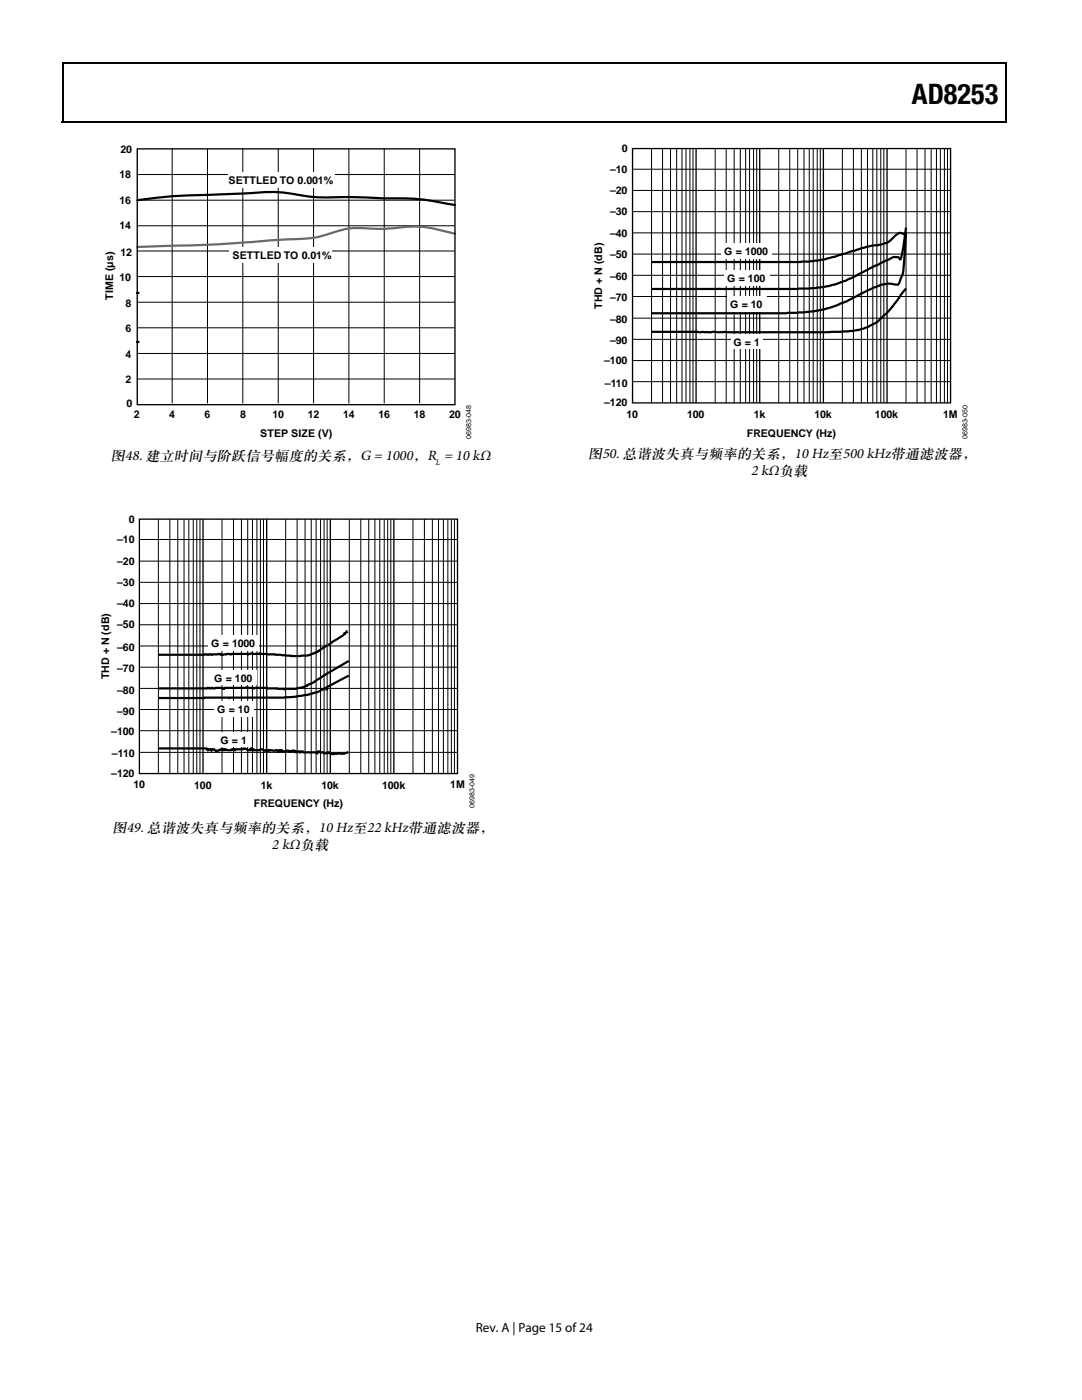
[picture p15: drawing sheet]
<svg xmlns="http://www.w3.org/2000/svg" width="216mm" height="279mm" viewBox="0 0 216 279" stroke-linecap="round" stroke-linejoin="round" font-family="sans-serif">
<defs><g id="words">
<text font-size="5.6" fill="#040000" x="182" y="20.7">AD8253</text>
<g font-size="2.9">
<text x="22.1" y="91.8">图48. 建立时间与阶跃信号幅度的关系，G = 1000，R = 10 kΩ</text>
<text x="117.3" y="91.5">图50. 总谐波失真与频率的关系，10 Hz至500 kHz带通滤波器，</text>
<text x="149.9" y="94.9">2 kΩ负载</text>
<text x="22.4" y="166.1">图49. 总谐波失真与频率的关系，10 Hz至22 kHz带通滤波器，</text>
<text x="54.3" y="169.5">2 kΩ负载</text>
</g>
<text font-size="2.6" x="94.9" y="265.8">Rev. A | Page 15 of 24</text>
<g font-size="2.1">
<text x="23.8" y="35.6">18</text>
<text x="24" y="30.5">20</text>
<text x="121.7" y="34.4">–10</text>
<text x="124.1" y="30.4">0</text>
<text x="23.8" y="40.7">16</text>
<text x="45.6" y="36.7">SETTLED TO 0.001%</text>
<text x="121.7" y="38.7">–20</text>
<text x="23.8" y="45.7">14</text>
<text x="121.7" y="42.9">–30</text>
<text x="121.7" y="47.3">–40</text>
<text x="24" y="51.1">12</text>
<text x="46.4" y="51.8">SETTLED TO 0.01%</text>
<text x="121.7" y="51.5">–50</text>
<text x="144.5" y="50.8">G = 1000</text>
<text x="22.6" y="59.9" transform="rotate(-90 22.6 59.9)">TIME (µs)</text>
<text x="23.8" y="56.1">10</text>
<text x="121.7" y="55.9">–60</text>
<text x="145.1" y="56.3">G = 100</text>
<text x="25" y="61.2">8</text>
<text x="120.1" y="61.6" transform="rotate(-90 120.1 61.6)">THD + N (dB)</text>
<text x="121.7" y="60.1">–70</text>
<text x="121.7" y="64.4">–80</text>
<text x="145.7" y="61.4">G = 10</text>
<text x="25" y="66.3">6</text>
<text x="25" y="71.5">4</text>
<text x="121.7" y="68.7">–90</text>
<text x="146.3" y="69.1">G = 1</text>
<text x="25" y="76.4">2</text>
<text x="120.6" y="72.7">–100</text>
<text x="120.7" y="77.2">–110</text>
<text x="25.2" y="81.2">0</text>
<text x="26.7" y="83.4">2</text>
<text x="33.8" y="83.5">4</text>
<text x="40.8" y="83.5">6</text>
<text x="47.9" y="83.5">8</text>
<text x="54.3" y="83.5">10</text>
<text x="61.4" y="83.5">12</text>
<text x="68.5" y="83.5">14</text>
<text x="75.5" y="83.5">16</text>
<text x="82.6" y="83.5">18</text>
<text x="89.6" y="83.4">20</text>
<text x="120.6" y="81.1">–120</text>
<text x="125" y="83.3">10</text>
<text x="137.1" y="83.4">100</text>
<text x="150.4" y="83.4">1k</text>
<text x="162.5" y="83.4">10k</text>
<text x="174.6" y="83.4">100k</text>
<text x="188.2" y="83.3">1M</text>
<text x="51.9" y="87.2">STEP SIZE (V)</text>
<text x="149" y="87.2">FREQUENCY (Hz)</text>
<text x="25.7" y="104.4">0</text>
<text x="23.4" y="108.4">–10</text>
<text x="23.4" y="112.7">–20</text>
<text x="23.4" y="116.9">–30</text>
<text x="23.4" y="121.2">–40</text>
<text x="23.4" y="125.4">–50</text>
<text x="23.4" y="129.9">–60</text>
<text x="42.2" y="129.1">G = 1000</text>
<text x="21.8" y="135.5" transform="rotate(-90 21.8 135.5)">THD + N (dB)</text>
<text x="23.4" y="134.1">–70</text>
<text x="42.8" y="136">G = 100</text>
<text x="23.4" y="138.4">–80</text>
<text x="23.4" y="142.6">–90</text>
<text x="43.3" y="142.3">G = 10</text>
<text x="22.2" y="146.7">–100</text>
<text x="44" y="148.5">G = 1</text>
<text x="22.2" y="155.1">–120</text>
<text x="22.3" y="151.1">–110</text>
<text x="26.6" y="157.3">10</text>
<text x="38.8" y="157.4">100</text>
<text x="50.6" y="161.1">FREQUENCY (Hz)</text>
<text x="52" y="157.4">1k</text>
<text x="64.2" y="157.4">10k</text>
<text x="76.3" y="157.4">100k</text>
<text x="89.9" y="157.3">1M</text>
</g>
<text font-size="1.7" x="86.9" y="92.8">L</text>
<g font-size="1.4">
<text x="94" y="87.7" transform="rotate(-90 94 87.7)">06983-048</text>
<text x="193" y="87.7" transform="rotate(-90 193 87.7)">06983-050</text>
<text x="94.7" y="161.2" transform="rotate(-90 94.7 161.2)">06983-049</text>
</g>
</g></defs>
<path d="M12.4 12.5h.2v1h-.2zM200.6 12.5h.2v1h-.2zM200.6 12.5h.2v.2h-.2zM77.8 24.2h.2v.2h-.2zM200.6 24.2h.2v.2h-.2z" fill="#000"/>
<path d="M12.4 12.6h188.2M12.5 13.5v10.9M200.7 13.5v10.9M12.4 24.3h188.2" fill="none" stroke="#000" stroke-width=".25"/>
<g fill="none" stroke="#000" stroke-width=".2">
<path d="M27.3 40h63.4M27.3 34.8h63.4M34.4 29.7v50.8M41.4 29.7v50.8M48.5 29.7v50.8M55.5 29.7v50.8M62.6 29.7v50.8M69.6 29.7v50.8M76.7 29.7v50.8M83.7 29.7v50.8M27.3 55.2h63.4M27.3 50.1h63.4"/>
<path d="M27.3 45.1h63.4M27.3 75.6h63.4M27.3 70.5h63.4M27.3 65.4h63.4M27.3 60.3h63.4"/>
</g>
<g fill="#fff">
<path d="M45.8 49.5h20.5v3h-20.5z"/>
<path d="M45.5 34.4h21.2v3h-21.2z"/>
</g>
<path d="M90.8 46.6l-.8-.1a25.2 25.2 0 0 0-12.5-.9l-1.7 .1a33.5 33.5 0 0 0-6.9 0l-.8 .2a26.3 26.3 0 0 1-10.8 1.9l-14 1-15.9 .5" fill="none" stroke="#656565" stroke-width=".44"/>
<path d="M27.4 40a190.2 190.2 0 0 1 21.2-1.4 38.2 38.2 0 0 1 13.3 .6l1.6 .2a159.6 159.6 0 0 1 14.1 .2 50.3 50.3 0 0 1 13.2 1.3M65.1 134.5l-2.1 1.4a8.7 8.7 0 0 1-5.5 1.6l-.8 .1-3.4-.3-2.7 .1-1.5-.2-4.2 .1a.4 .4 0 0 1-.7 0l-12.6 .1M65.3 128.8l-2 1.3a6.4 6.4 0 0 1-3.5 .8h-1.7l-3.2-.3-3-.1v-.1l-.2 .1-1.6-.1-.6 .2h-4.6a1.1 1.1 0 0 1-1.1-.1l-1.4 .2h-10.8M69.3 126l-.9 .9-2.9 1.8M69.6 131.9l-4.9 2.8M69.6 134.8l-6 3.2a26.3 26.3 0 0 1-8.9 1.2l-23.1 .1M31.6 149.4h9.7a.27 .27 0 0 0 .2 .3 .27 .27 0 0 0 .3-.2l.5 .2a.38 .38 0 0 1 .3-.2 .38 .38 0 0 1 .4 .3l.2 .1 .6-.2a.61 .61 0 0 1 .9 0 .4 .4 0 0 1 .7 0h.7a.52 .52 0 0 1 .8 0l.2-.2h1.3a1.06 1.06 0 0 1 1.1 .2h.5l.3-.3a1.39 1.39 0 0 0 1.6 .2l.4-.1a1.17 1.17 0 0 0 1.3 .2h1.7l.2 .3 .4-.3h.2l.2 .3 1.2-.2a.44 .44 0 0 0 .7 0h.5l.1 .2a.36 .36 0 0 0 .6 0h.2a.29 .29 0 0 0 .2 .1 .29 .29 0 0 0 .3-.1l.4 .1h2.4a.36 .36 0 0 0 .4 .2 .36 .36 0 0 0 .2-.3l1.6 .3a.52 .52 0 0 1 .8 0M69.5 150.1a2.14 2.14 0 0 1-1.9 .2l-1 .2-.6-.2" fill="none" stroke="#000" stroke-width=".44"/>
<path d="M27.4 29.7h63.4v51.1h-63.4zM27.8 103.6h63.5v50.8h-63.5zM40.5 103.6v50.8M53.2 103.6v50.8M65.9 103.6v50.8M78.6 103.6v50.8" fill="none" stroke="#000" stroke-width=".26"/>
<g fill="none" stroke="#000" stroke-width=".2">
<path d="M27.7 116.2h63.5M27.7 112h63.5M27.7 107.7h63.5M31.6 103.6v50.8M33.9 103.6v50.8M35.5 103.6v50.8M36.7 103.6v50.8M37.7 103.6v50.8M38.6 103.6v50.8M39.3 103.6v50.8M39.9 103.6v50.8M44.3 103.6v50.8"/>
<path d="M46.6 103.6v50.8M48.2 103.6v50.8M49.4 103.6v50.8M50.4 103.6v50.8M51.3 103.6v50.8M52 103.6v50.8M52.6 103.6v50.8M57 103.6v50.8M59.3 103.6v50.8M60.9 103.6v50.8M62.1 103.6v50.8M63.1 103.6v50.8"/>
<path d="M64 103.6v50.8M64.7 103.6v50.8M65.3 103.6v50.8M69.7 103.6v50.8M72 103.6v50.8M73.6 103.6v50.8M74.8 103.6v50.8M75.8 103.6v50.8M76.7 103.6v50.8M77.4 103.6v50.8M78 103.6v50.8M82.4 103.6v50.8"/>
<path d="M84.7 103.6v50.8M86.3 103.6v50.8M87.5 103.6v50.8M88.5 103.6v50.8M89.4 103.6v50.8M90.1 103.6v50.8M90.7 103.6v50.8M27.7 137.4h63.5M27.7 133.2h63.5M27.7 128.9h63.5M27.7 124.7h63.5M27.7 120.5h63.5"/>
<path d="M27.7 150.1h63.5M27.7 145.8h63.5M27.7 141.6h63.5"/>
</g>
<g fill="#fff">
<path d="M43.5 146.2h6.3v2.8h-6.3z"/>
<path d="M41.6 126.8h10.1v3.1h-10.1z"/>
<path d="M42.7 139.9h7.9v3.1h-7.9z"/>
<path d="M42.2 133.8h9v2.9h-9z"/>
</g>
<path d="M126.2 29.6h63.5v50.8h-63.5zM138.9 29.6v50.8M151.6 29.6v50.8M164.3 29.6v50.8M177 29.6v50.8" fill="none" stroke="#000" stroke-width=".26"/>
<g fill="none" stroke="#000" stroke-width=".2">
<path d="M126.1 38h63.5M126.1 33.8h63.5M130 29.6v50.8M132.2 29.6v50.8M133.8 29.6v50.8M135 29.6v50.8M136.1 29.6v50.8M136.9 29.6v50.8M137.7 29.6v50.8M138.3 29.6v50.8M142.7 29.6v50.8M144.9 29.6v50.8"/>
<path d="M146.5 29.6v50.8M147.7 29.6v50.8M148.8 29.6v50.8M149.6 29.6v50.8M150.4 29.6v50.8M151 29.6v50.8M155.4 29.6v50.8M157.6 29.6v50.8M159.2 29.6v50.8M160.4 29.6v50.8M161.5 29.6v50.8M162.3 29.6v50.8"/>
<path d="M163.1 29.6v50.8M163.7 29.6v50.8M168.1 29.6v50.8M170.3 29.6v50.8M171.9 29.6v50.8M173.1 29.6v50.8M174.2 29.6v50.8M175 29.6v50.8M175.7 29.6v50.8M176.4 29.6v50.8M180.8 29.6v50.8M183 29.6v50.8"/>
<path d="M184.6 29.6v50.8M185.8 29.6v50.8M186.9 29.6v50.8M187.6 29.6v50.8M188.4 29.6v50.8M189.1 29.6v50.8M126.1 59.2h63.5M126.1 54.9h63.5M126.1 50.7h63.5M126.1 46.5h63.5M126.1 42.2h63.5M126.1 76.2h63.5"/>
<path d="M126.1 72h63.5M126.1 67.7h63.5M126.1 63.5h63.5"/>
</g>
<path d="M180.8 57.6l-2.6 3.4-1.5 1.7a10.7 10.7 0 0 1-6.6 3.4l-4.6 .2-35.5-.1M180.8 46.4l-.2 2.8a28.4 28.4 0 0 1-.6 5.8l-.5 1.2a.95 .95 0 0 1-1.5 .5 7.1 7.1 0 0 0-4.2 1l-4.8 2.4-2.4 1-2.4 .7-2.7 .4-4.6 .3h-26.9M180.8 45.4l-.9 5.6-.3 .8-.2-.3a1.86 1.86 0 0 0-2.2 .4l-2.5 1.1-6.1 3.1-3.1 1-2.8 .4-3.8 .2h-28.9M180.8 47l-.2-.1a1.27 1.27 0 0 0-2 .2 4.9 4.9 0 0 1-3.9 1.9l-1.7 .2-8.5 2.6-3 .4-31.5 .1" fill="none" stroke="#000" stroke-width=".44"/>
<g fill="#fff">
<path d="M145.9 66.8h6.2v2.9h-6.2z"/>
<path d="M143.9 48.5h10.2v3.1h-10.2z"/>
<path d="M145.1 59.1h7.8v3.1h-7.8z"/>
<path d="M144.5 54.1h9v3h-9z"/>
</g>
<use href="#words"/>
</svg>
